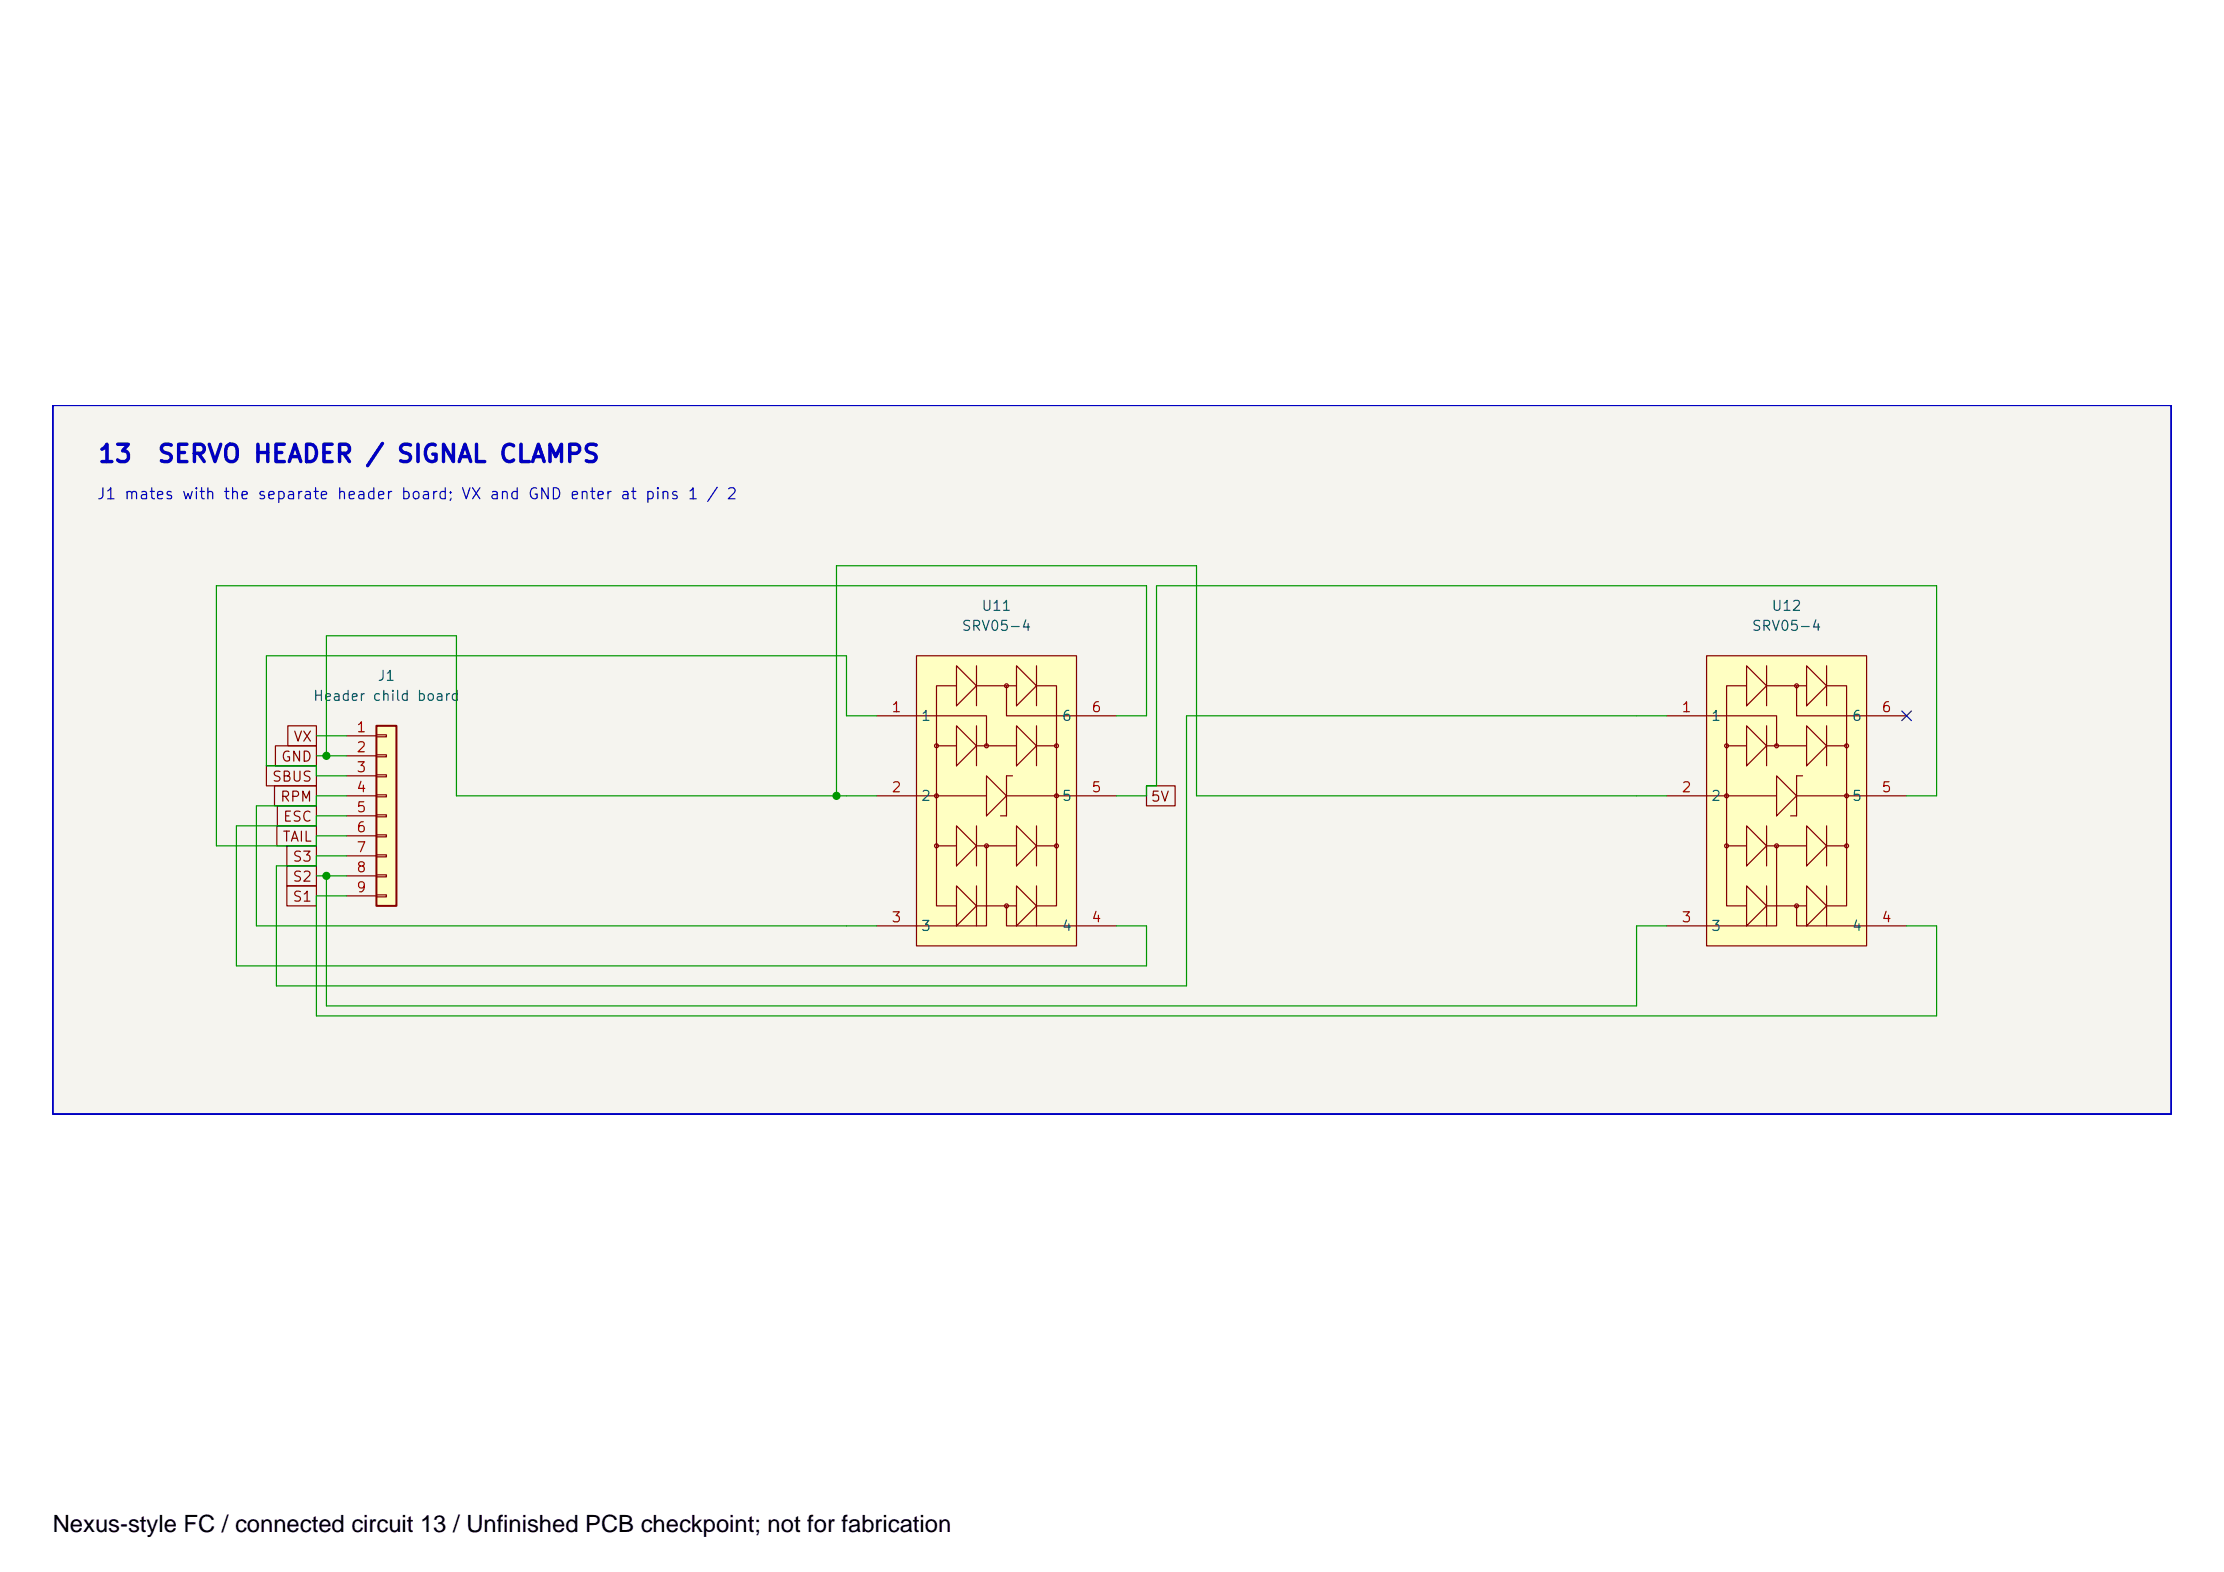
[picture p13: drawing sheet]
<svg xmlns="http://www.w3.org/2000/svg" width="297mm" height="210mm" viewBox="0 0 297 210" stroke-linecap="round" stroke-linejoin="round" font-family="sans-serif">
<defs><g id="words">
<text font-size="3.2" x="7.1" y="204.6">Nexus-style FC / connected circuit 13 / Unfinished PCB checkpoint; not for fabrication</text>
<g font-size="2.3" fill="#0000c2">
<text x="12.9" y="62.3">13</text>
<text x="20.9" y="62.3">SERVO HEADER / SIGNAL CLAMPS</text>
</g>
<text font-size="1.5" fill="#0000c2" x="12.8" y="67">J1 mates with the separate header board; VX and GND enter at pins 1 / 2</text>
<g font-size="1.3" fill="#006464">
<text x="131" y="81.9">U11</text>
<text x="236.5" y="81.9">U12</text>
<text x="128.3" y="84.6">SRV05-4</text>
<text x="233.9" y="84.6">SRV05-4</text>
<text x="41.7" y="93.9">Header child board</text>
<text x="50.3" y="91.2">J1</text>
<text x="122.9" y="96.6">1</text>
<text x="141.7" y="96.6">6</text>
<text x="228.4" y="96.6">1</text>
<text x="247.3" y="96.6">6</text>
<text x="122.9" y="107.3">2</text>
<text x="141.7" y="107.3">5</text>
<text x="228.4" y="107.3">2</text>
<text x="247.3" y="107.3">5</text>
<text x="122.9" y="124.6">3</text>
<text x="141.7" y="124.6">4</text>
<text x="228.4" y="124.6">3</text>
<text x="247.3" y="124.6">4</text>
<text x="48.1" y="203.5">DO(DQ1)</text>
<text x="71.9" y="203.5">HOLD#(DQ3)</text>
<text x="48.1" y="206.1">WP#(DQ2)</text>
<text x="80.5" y="206.1">CLK</text>
</g>
<g font-size="1.3" fill="#a90000">
<text x="119" y="95.4">1</text>
<text x="145.7" y="95.4">6</text>
<text x="224.5" y="95.4">1</text>
<text x="251.2" y="95.4">6</text>
<text x="47.5" y="98.1">1</text>
<text x="47.5" y="100.8">2</text>
<text x="47.5" y="103.5">3</text>
<text x="47.5" y="106.1">4</text>
<text x="119" y="106.1">2</text>
<text x="145.7" y="106.1">5</text>
<text x="224.5" y="106.1">2</text>
<text x="251.2" y="106.1">5</text>
<text x="47.5" y="108.8">5</text>
<text x="47.5" y="111.5">6</text>
<text x="47.5" y="114.1">7</text>
<text x="47.5" y="116.8">8</text>
<text x="47.5" y="119.5">9</text>
<text x="119" y="123.5">3</text>
<text x="145.7" y="123.5">4</text>
<text x="224.5" y="123.5">3</text>
<text x="251.2" y="123.5">4</text>
<text x="45.5" y="205">3</text>
<text x="85.6" y="205">6</text>
</g>
<g font-size="1.3" fill="#840000">
<text x="39.1" y="99.4">VX</text>
<text x="36.2" y="104.7">SBUS</text>
<text x="37.3" y="107.4">RPM</text>
<text x="37.4" y="102">GND</text>
<text x="153.6" y="107.4">5V</text>
<text x="37.6" y="112.7">TAIL</text>
<text x="37.7" y="110">ESC</text>
<text x="39" y="118.1">S2</text>
<text x="39" y="115.4">S3</text>
<text x="39" y="120.7">S1</text>
<text x="29.8" y="203.5">SPI2_MISO</text>
<text x="92.2" y="203.5">FLASH_HOLD</text>
<text x="30.3" y="206.2">FLASH_WP</text>
<text x="92.2" y="206.2">SPI2_SCK</text>
</g>
</g></defs>
<path d="M7 54h283v94.8h-283z" fill="#f5f4ef" stroke="#f5f4ef" stroke-width=".13"/>
<g fill="#ffffc2">
<path d="M122.4 87.6h21.4v38.7h-21.4z"/>
<path d="M127.7 88.9l2.7 2.7-2.7 2.6z"/>
<path d="M127.7 96.9l2.7 2.7-2.7 2.7z"/>
<path d="M127.7 110.3l2.7 2.6-2.7 2.7z"/>
<path d="M127.7 118.3l2.7 2.7-2.7 2.6z"/>
<path d="M131.8 103.6l2.6 2.7-2.6 2.6z"/>
<path d="M135.8 88.9l2.6 2.7-2.6 2.6z"/>
<path d="M135.8 96.9l2.6 2.7-2.6 2.7z"/>
<path d="M135.8 110.3l2.6 2.6-2.6 2.7z"/>
<path d="M135.8 118.3l2.6 2.7-2.6 2.6z"/>
</g>
<g fill="none" stroke="#840000" stroke-width=".16">
<path d="M117.1 95.6h14.7v4M122.4 87.6h21.4v38.7h-21.4zM125.1 99.6h2.6M127.7 91.6h-2.6v29.4h2.6M127.7 88.9l2.7 2.7-2.7 2.6zM127.7 96.9l2.7 2.7-2.7 2.7zM130.4 99.6h5.4M130.4 88.9v5.3M130.4 96.9v5.4M130.4 91.6h5.4M134.4 91.6v4h14.7M135.8 88.9l2.6 2.7-2.6 2.6z"/>
<path d="M135.8 96.9l2.6 2.7-2.6 2.7zM138.4 91.6h2.7v29.4h-2.7M138.4 99.6h2.7M138.4 88.9v5.3M138.4 96.9v5.4M117.1 106.3h14.7M125.1 112.9h2.6M127.7 110.3l2.7 2.6-2.7 2.7zM127.7 118.3l2.7 2.7-2.7 2.6zM130.4 112.9h5.4M130.4 110.3v5.3M130.4 118.3v5.3"/>
<path d="M131.8 103.6l2.6 2.7-2.6 2.6zM131.8 112.9v10.7h-14.7M134.4 106.3h14.7M135.2 103.6h-.8v5.3h-.8M135.8 110.3l2.6 2.6-2.6 2.7zM135.8 118.3l2.6 2.7-2.6 2.6zM138.4 112.9h2.7M138.4 110.3v5.3M138.4 118.3v5.3M130.4 121h5.4M134.4 121v2.6h14.7"/>
<circle cx="125.1" cy="99.6" r=".26"/>
<circle cx="131.8" cy="99.6" r=".26"/>
<circle cx="134.4" cy="91.6" r=".26"/>
<circle cx="141.1" cy="99.6" r=".26"/>
<circle cx="125.1" cy="112.9" r=".26"/>
<circle cx="125.1" cy="106.3" r=".26"/>
<circle cx="131.8" cy="112.9" r=".26"/>
<circle cx="141.1" cy="112.9" r=".26"/>
<circle cx="141.1" cy="106.3" r=".26"/>
<circle cx="134.4" cy="121" r=".26"/>
</g>
<path d="M50.3 96.9h2.6v24.1h-2.6z" fill="#ffffc2"/>
<path d="M50.3 96.9h2.6v24.1h-2.6z" fill="none" stroke="#840000" stroke-width=".27"/>
<g fill="none" stroke="#840000" stroke-width=".16">
<path d="M46.3 98.3h4M50.3 98.1h1.3v.3h-1.3zM46.3 100.9h4M46.3 103.6h4M46.3 106.3h4M46.3 108.9h4M46.3 111.6h4M46.3 114.3h4M46.3 117h4M46.3 119.6h4M50.3 100.8h1.3v.3h-1.3zM50.3 103.5h1.3v.2h-1.3z"/>
<path d="M50.3 106.1h1.3v.3h-1.3zM50.3 108.8h1.3v.3h-1.3zM50.3 111.5h1.3v.2h-1.3zM50.3 114.1h1.3v.3h-1.3zM50.3 116.8h1.3v.3h-1.3zM50.3 119.5h1.3v.3h-1.3z"/>
</g>
<g fill="#ffffc2">
<path d="M227.9 87.6h21.4v38.7h-21.4z"/>
<path d="M233.3 88.9l2.6 2.7-2.6 2.6z"/>
<path d="M233.3 96.9l2.6 2.7-2.6 2.7z"/>
<path d="M233.3 110.3l2.6 2.6-2.6 2.7z"/>
<path d="M233.3 118.3l2.6 2.7-2.6 2.6z"/>
<path d="M237.3 103.6l2.7 2.7-2.7 2.6z"/>
<path d="M241.3 88.9l2.7 2.7-2.7 2.6z"/>
<path d="M241.3 96.9l2.7 2.7-2.7 2.7z"/>
<path d="M241.3 110.3l2.7 2.6-2.7 2.7z"/>
<path d="M241.3 118.3l2.7 2.7-2.7 2.6z"/>
</g>
<g fill="none" stroke="#840000" stroke-width=".16">
<path d="M36.8 99.6h5.5v2.7h-5.5zM38.4 96.9h3.9v2.7h-3.9zM222.6 95.6h14.7v4M227.9 87.6h21.4v38.7h-21.4zM230.6 99.6h2.7M233.3 91.6h-2.7v29.4h2.7M233.3 88.9l2.6 2.7-2.6 2.6zM233.3 96.9l2.6 2.7-2.6 2.7zM235.9 99.6h5.4M235.9 88.9v5.3M235.9 96.9v5.4M235.9 91.6h5.4"/>
<path d="M240 91.6v4h14.6M241.3 88.9l2.7 2.7-2.7 2.6zM241.3 96.9l2.7 2.7-2.7 2.7zM244 91.6h2.6v29.4h-2.6M244 99.6h2.6M244 88.9v5.3M244 96.9v5.4M35.6 102.3h6.7v2.6h-6.7zM36.7 104.9h5.6v2.7h-5.6zM37 110.3h5.3v2.6h-5.3zM37 107.6h5.3v2.7h-5.3zM38.3 118.3h4v2.7h-4z"/>
<path d="M38.3 115.6h4v2.7h-4zM38.3 112.9h4v2.7h-4zM153.1 104.9h3.8v2.7h-3.8zM222.6 106.3h14.7M230.6 112.9h2.7M233.3 110.3l2.6 2.6-2.6 2.7zM233.3 118.3l2.6 2.7-2.6 2.6zM235.9 112.9h5.4M235.9 110.3v5.3M235.9 118.3v5.3M237.3 103.6l2.7 2.7-2.7 2.6zM237.3 112.9v10.7h-14.7"/>
<path d="M240 106.3h14.6M240.8 103.6h-.8v5.3h-.8M241.3 110.3l2.7 2.6-2.7 2.7zM241.3 118.3l2.7 2.7-2.7 2.6zM244 112.9h2.6M244 110.3v5.3M244 118.3v5.3M235.9 121h5.4M240 121v2.6h14.6"/>
<circle cx="230.6" cy="99.6" r=".26"/>
<circle cx="237.3" cy="99.6" r=".26"/>
<circle cx="240" cy="91.6" r=".26"/>
<circle cx="246.6" cy="99.6" r=".26"/>
<circle cx="230.6" cy="112.9" r=".26"/>
<circle cx="230.6" cy="106.3" r=".26"/>
<circle cx="237.3" cy="112.9" r=".26"/>
<circle cx="246.6" cy="106.3" r=".26"/>
<circle cx="246.6" cy="112.9" r=".26"/>
<circle cx="240" cy="121" r=".26"/>
</g>
<g fill="none" stroke="#009600" stroke-width=".16">
<path d="M42.3 98.3h4M117.1 95.6h-4v-8h-77.5v14.7h6.7v1.3h4M149.1 95.6h4v-17.4h-124.2v34.7h13.4v-1.3h4M222.6 95.6h-64.1v36h-121.6v-16h5.4v-1.3h4M42.3 100.9h4M42.3 117h4M43.6 100.9v-16h17.4v21.4h56.1M43.6 117v17.3h175v-10.7h4M46.3 108.9h-4v1.4h-10.7v18.7h121.5v-5.4h-4M46.3 106.3h-4v1.3h-8.1v16h82.9M46.3 119.6h-4v16.1h216.4v-12.1h-4.1M111.7 106.3v-30.8h48.1v30.8h62.8"/>
<path d="M149.1 106.3h4v-1.4h1.4v-26.7h104.2v28.1h-4.1"/>
</g>
<path d="M254 94.9l1.3 1.3M255.3 94.9l-1.3 1.3" fill="none" stroke="#000084" stroke-width=".16"/>
<path d="M7.1 54.1h282.9v94.7h-282.9z" fill="none" stroke="#0000c2" stroke-width=".27"/>
<g fill="#009600" stroke="#009600" stroke-width=".13">
<circle cx="111.7" cy="106.3" r=".48"/>
<circle cx="43.6" cy="100.9" r=".48"/>
<circle cx="43.6" cy="117" r=".48"/>
</g>
<use href="#words"/>
</svg>
